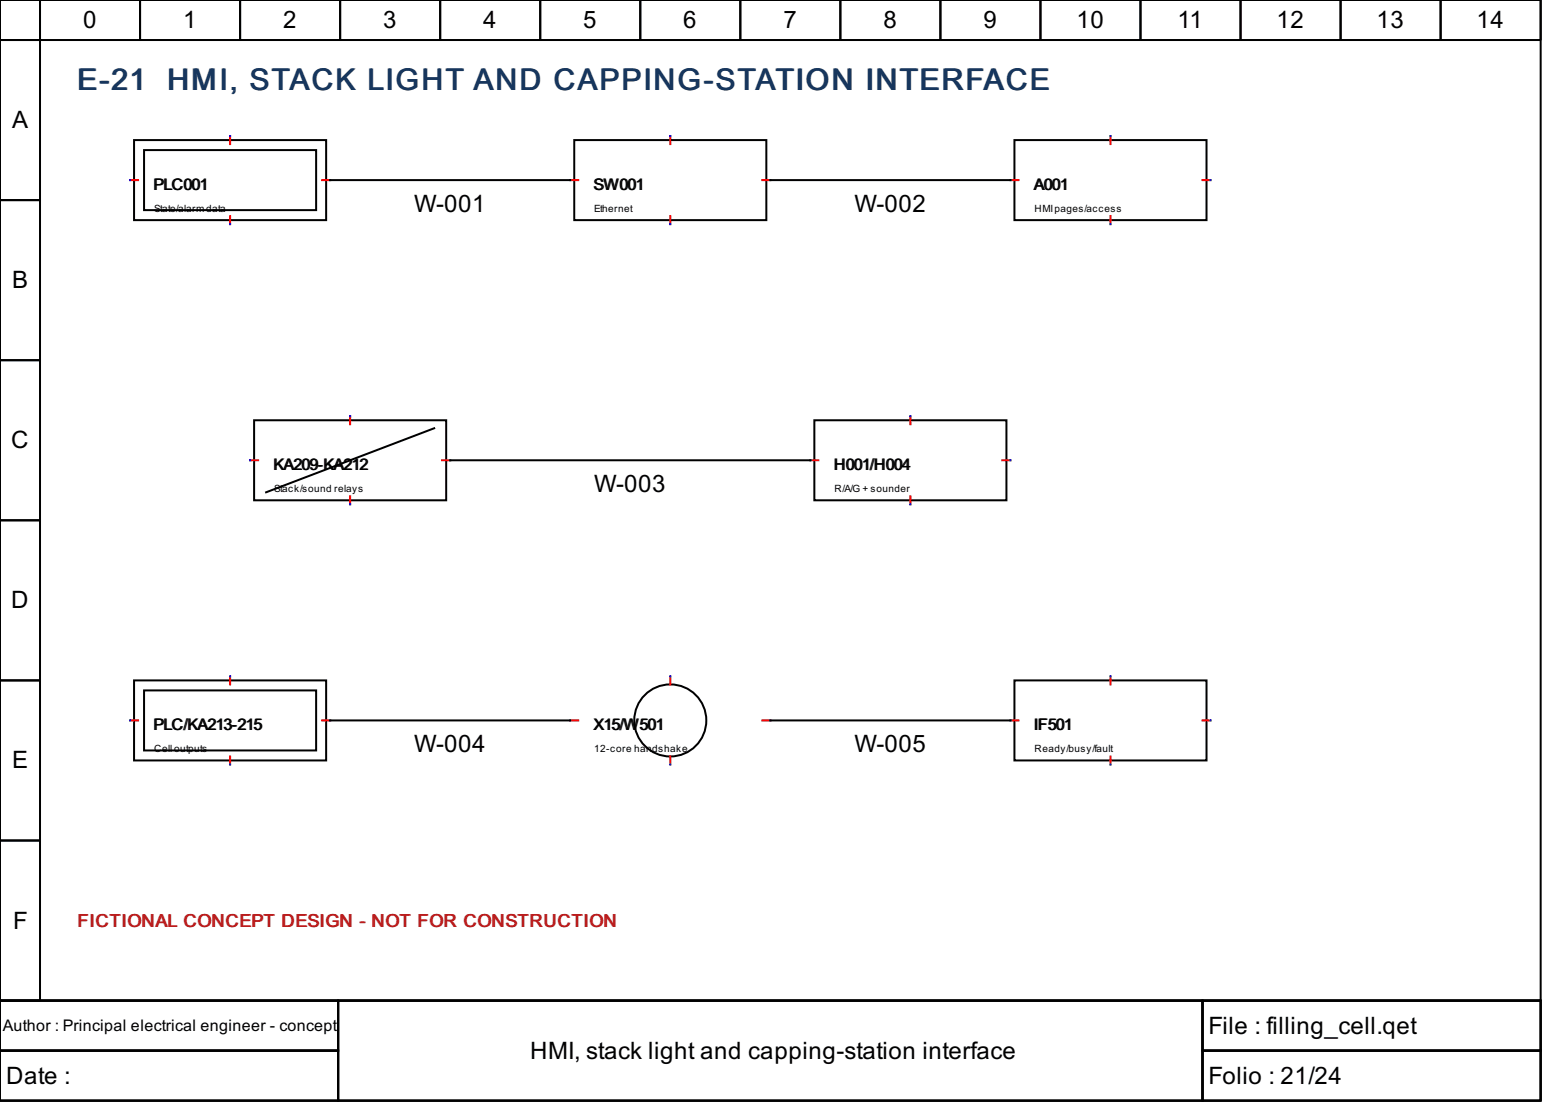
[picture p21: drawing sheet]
<svg xmlns="http://www.w3.org/2000/svg" width="204mm" height="146mm" viewBox="0 0 204 146" stroke-linecap="round" stroke-linejoin="round" font-family="sans-serif">
<defs><g id="words">
<g font-size="4" fill="#17365d">
<text x="10.2" y="11.9">E-21</text>
<text x="22.1" y="11.9">HMI, STACK LIGHT AND CAPPING-STATION INTERFACE</text>
</g>
<g font-size="3.2">
<text x="11" y="3.7">0</text>
<text x="24.2" y="3.7">1</text>
<text x="37.4" y="3.7">2</text>
<text x="50.7" y="3.7">3</text>
<text x="63.9" y="3.7">4</text>
<text x="77.1" y="3.7">5</text>
<text x="90.4" y="3.7">6</text>
<text x="103.6" y="3.7">7</text>
<text x="116.8" y="3.7">8</text>
<text x="130" y="3.7">9</text>
<text x="142.3" y="3.7">10</text>
<text x="155.7" y="3.7">11</text>
<text x="168.8" y="3.7">12</text>
<text x="182" y="3.7">13</text>
<text x="195.3" y="3.7">14</text>
<text x="1.6" y="16.9">A</text>
<text x="54.8" y="28">W-001</text>
<text x="113" y="28">W-002</text>
<text x="1.6" y="38.1">B</text>
<text x="1.5" y="59.3">C</text>
<text x="78.6" y="65.1">W-003</text>
<text x="1.5" y="80.4">D</text>
<text x="1.6" y="101.6">E</text>
<text x="54.8" y="99.5">W-004</text>
<text x="113" y="99.5">W-005</text>
<text x="1.7" y="122.8">F</text>
<text x="159.8" y="136.7">File : filling_cell.qet</text>
<text x=".8" y="143.3">Date :</text>
<text x="70.1" y="140">HMI, stack light and capping-station interface</text>
<text x="159.8" y="143.3">Folio : 21/24</text>
</g>
<text font-size="2.4" fill="#b91c1c" x="10.2" y="122.5">FICTIONAL CONCEPT DESIGN - NOT FOR CONSTRUCTION</text>
<g font-size="2.1">
<text x="20.2" y="25.1">PLC001</text>
<text x="78.6" y="25.1">SW001</text>
<text x="136.8" y="25.1">A001</text>
<text x="36.1" y="62.2">KA209-KA212</text>
<text x="110.2" y="62.2">H001/H004</text>
<text x="20.2" y="96.6">PLC/KA213-215</text>
<text x="78.4" y="96.6">X15/W501</text>
<text x="136.7" y="96.6">IF501</text>
<text x=".4" y="136.3">Author : Principal electrical engineer - concept</text>
</g>
<g font-size="1.3">
<text x="20.4" y="28">State/alarmdata</text>
<text x="78.6" y="28">Ethernet</text>
<text x="136.8" y="28">HMIpages/access</text>
<text x="36.2" y="65.1">Stack/sound relays</text>
<text x="110.3" y="65.1">R/A/G + sounder</text>
<text x="20.4" y="99.5">Cell outputs</text>
<text x="78.6" y="99.5">12-core handshake</text>
<text x="136.8" y="99.5">Ready/busy/fault</text>
</g>
</g></defs>
<g fill="none" stroke="#000" stroke-width=".26">
<path d="M0 0h203.7v132.3h-203.7zM0 0h5.3v5.3h-5.3zM0 5.3h5.3v21.2h-5.3zM5.3 0h13.2v5.3h-13.2zM17.7 18.5h25.4v10.6h-25.4zM18.5 0h13.2v5.3h-13.2zM19.1 19.8h22.7v8h-22.7zM31.7 0h13.3v5.3h-13.3zM45 0h13.2v5.3h-13.2zM58.2 0h13.2v5.3h-13.2zM71.4 0h13.3v5.3h-13.3zM75.9 18.5h25.4v10.6h-25.4z"/>
<path d="M84.7 0h13.2v5.3h-13.2zM97.9 0h13.2v5.3h-13.2zM111.1 0h13.3v5.3h-13.3zM124.4 0h13.2v5.3h-13.2zM134.1 18.5h25.4v10.6h-25.4zM137.6 0h13.2v5.3h-13.2zM150.8 0h13.2v5.3h-13.2zM164 0h13.3v5.3h-13.3zM177.3 0h13.2v5.3h-13.2zM190.5 0h13.2v5.3h-13.2zM0 26.5h5.3v21.1h-5.3zM43.7 23.8h31.7"/>
<path d="M101.9 23.8h31.7M0 47.6h5.3v21.2h-5.3zM33.6 55.6h25.4v10.5h-25.4zM57.4 56.6l-22.2 8.5M107.7 55.6h25.4v10.5h-25.4zM0 68.8h5.3v21.2h-5.3zM59.5 60.9h47.7M0 90h5.3v21.1h-5.3zM17.7 90h25.4v10.5h-25.4zM19.1 91.3h22.7v7.9h-22.7zM43.7 95.2h31.7M101.9 95.2h31.7"/>
<path d="M134.1 90h25.4v10.5h-25.4zM0 111.1h5.3v21.2h-5.3zM0 132.3h203.7v13.2h-203.7zM0 132.3h44.7v6.6h-44.7zM0 138.9h44.7v6.6h-44.7zM44.7 132.3h114.3v13.2h-114.3zM159 132.3h44.7v6.6h-44.7zM159 138.9h44.7v6.6h-44.7z"/>
<circle cx="88.6" cy="95.2" r="4.8"/>
</g>
<g fill="none" stroke="#f00" stroke-width=".26">
<path d="M30.4 18v1.1M88.6 18v1.1M146.8 18v1.1M17.2 23.8h1.1M30.4 28.6v1M42.6 23.8h1.1M75.4 23.8h1.1M88.6 28.6v1M100.8 23.8h1.1M133.6 23.8h1.1M146.8 28.6v1M159 23.8h1.1"/>
<path d="M46.3 55v1.1M120.4 55v1.1M33.1 60.9h1M46.3 65.6v1.1M58.5 60.9h1M107.2 60.9h1M120.4 65.6v1.1M132.6 60.9h1M17.2 95.2h1.1M30.4 89.4v1.1M42.6 95.2h1.1M75.4 95.2h1.1"/>
<path d="M88.6 89.4v1.1M100.8 95.2h1.1M133.6 95.2h1.1M146.8 89.4v1.1M159 95.2h1.1M30.4 100v1.1M88.6 100v1.1M146.8 100v1.1"/>
</g>
<g fill="none" stroke="#00f" stroke-width=".26">
<path d="M30.4 18h.1M88.6 18h.1M146.8 18h.1M17.2 23.8h.1M30.4 29.6h.1M43.7 23.8h.1M75.4 23.8h.1M88.6 29.6h.1M101.9 23.8h.1M133.6 23.8h.1M146.8 29.6h.1M160.1 23.8h.1"/>
<path d="M46.3 55h.1M120.4 55h.1M33.1 60.9h.1M46.3 66.7h.1M59.5 60.9h.1M107.2 60.9h.1M120.4 66.7h.1M133.6 60.9h.1M17.2 95.2v.1M30.4 89.4h.1M43.7 95.2v.1M75.4 95.2v.1"/>
<path d="M88.6 89.4h.1M101.9 95.2v.1M133.6 95.2v.1M146.8 89.4h.1M160.1 95.2v.1M30.4 101.1h.1M88.6 101.1h.1M146.8 101.1h.1"/>
</g>
<use href="#words"/>
</svg>
